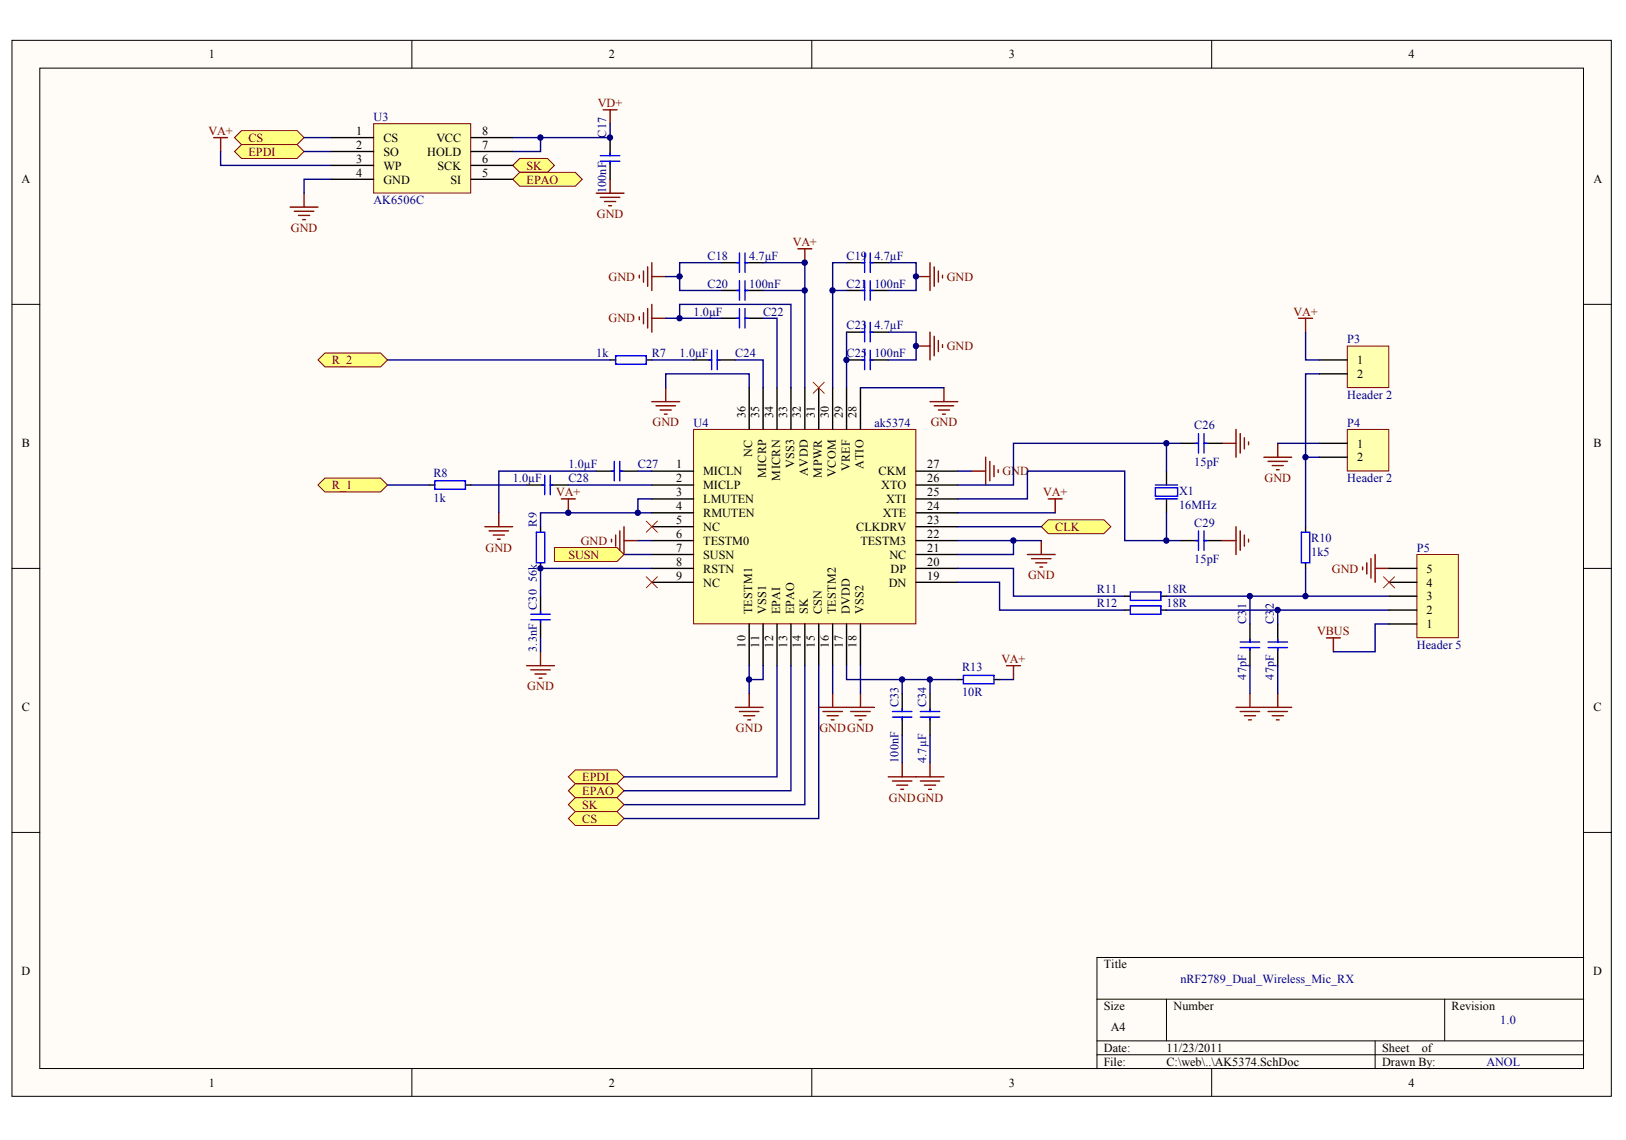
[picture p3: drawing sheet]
<svg xmlns="http://www.w3.org/2000/svg" width="287mm" height="201mm" viewBox="0 0 287 201" stroke-linecap="round" stroke-linejoin="round" font-family="sans-serif">
<defs><g id="words">
<g font-size="2.2">
<text x="36.9" y="10.3">1</text>
<text x="107.4" y="10.3">2</text>
<text x="177.9" y="10.3">3</text>
<text x="248.5" y="10.3">4</text>
<text x="62.8" y="23.8">1</text>
<text x="85" y="23.8">8</text>
<text x="62.8" y="26.2">2</text>
<text x="62.8" y="28.7">3</text>
<text x="67.6" y="25">CS</text>
<text x="67.6" y="27.5">SO</text>
<text x="67.6" y="29.9">WP</text>
<text x="75.4" y="27.5">HOLD</text>
<text x="77" y="25">VCC</text>
<text x="77.2" y="29.9">SCK</text>
<text x="85" y="28.7">6</text>
<text x="85" y="26.2">7</text>
<text x="3.8" y="32.3">A</text>
<text x="62.8" y="31.1">4</text>
<text x="67.6" y="32.4">GND</text>
<text x="79.5" y="32.4">SI</text>
<text x="85" y="31.1">5</text>
<text x="281.1" y="32.3">A</text>
<text x="239.4" y="64.2">1</text>
<text x="239.4" y="66.7">2</text>
<text x="3.9" y="78.9">B</text>
<text x="119.3" y="82.6">1</text>
<text x="124.1" y="83.8">MICLN</text>
<text x="155" y="83.8">CKM</text>
<text x="163.6" y="82.6">27</text>
<text x="239.4" y="78.9">1</text>
<text x="239.4" y="81.4">2</text>
<text x="281.1" y="78.9">B</text>
<text x="119.3" y="85.1">2</text>
<text x="119.3" y="87.5">3</text>
<text x="119.3" y="90">4</text>
<text x="124.1" y="86.3">MICLP</text>
<text x="124.1" y="88.7">LMUTEN</text>
<text x="155.4" y="86.3">XTO</text>
<text x="156.3" y="88.7">XTI</text>
<text x="163.6" y="90">24</text>
<text x="163.6" y="87.5">25</text>
<text x="163.6" y="85.1">26</text>
<text x="119.3" y="92.4">5</text>
<text x="119.3" y="94.9">6</text>
<text x="124.1" y="91.2">RMUTEN</text>
<text x="124.1" y="93.7">NC</text>
<text x="151" y="93.7">CLKDRV</text>
<text x="155.7" y="91.2">XTE</text>
<text x="163.6" y="94.9">22</text>
<text x="163.6" y="92.4">23</text>
<text x="119.3" y="97.3">7</text>
<text x="119.3" y="99.8">8</text>
<text x="124.1" y="96.1">TESTM0</text>
<text x="124.1" y="98.6">SUSN</text>
<text x="124.1" y="101">RSTN</text>
<text x="151.8" y="96.1">TESTM3</text>
<text x="156.9" y="98.6">NC</text>
<text x="157.1" y="101">DP</text>
<text x="163.6" y="99.8">20</text>
<text x="163.6" y="97.3">21</text>
<text x="251.6" y="101">5</text>
<text x="119.3" y="102.2">9</text>
<text x="124.1" y="103.5">NC</text>
<text x="156.8" y="103.5">DN</text>
<text x="163.6" y="102.2">19</text>
<text x="251.6" y="105.9">3</text>
<text x="251.6" y="103.5">4</text>
<text x="251.6" y="110.8">1</text>
<text x="251.6" y="108.4">2</text>
<text x="3.9" y="125.5">C</text>
<text x="281.1" y="125.5">C</text>
<text x="3.8" y="172">D</text>
<text x="194.7" y="170.8">Title</text>
<text x="281" y="172">D</text>
<text x="194.7" y="178.2">Size</text>
<text x="207" y="178.2">Number</text>
<text x="256.1" y="178.2">Revision</text>
<text x="194.7" y="185.5">Date:</text>
<text x="195.9" y="181.8">A4</text>
<text x="205.8" y="185.5">11/23/2011</text>
<text x="243.8" y="185.5">Sheet</text>
<text x="250.8" y="185.5">of</text>
<text x="36.9" y="191.7">1</text>
<text x="107.4" y="191.7">2</text>
<text x="177.9" y="191.7">3</text>
<text x="194.7" y="188">File:</text>
<text x="205.8" y="188">C:\web\..\AK5374.SchDoc</text>
<text x="243.8" y="188">Drawn By:</text>
<text x="248.5" y="191.7">4</text>
</g>
<g font-size="2.2" fill="#800000">
<text x="36.8" y="23.8">VA+</text>
<text x="105.5" y="18.9">VD+</text>
<text x="43.8" y="25">CS</text>
<text x="43.8" y="27.5">EPDI</text>
<text x="92.9" y="29.9">SK</text>
<text x="92.9" y="32.4">EPAO</text>
<text x="51.3" y="40.9">GND</text>
<text x="105.3" y="38.5">GND</text>
<text x="139.8" y="43.4">VA+</text>
<text x="107.3" y="49.5">GND</text>
<text x="167" y="49.5">GND</text>
<text x="107.3" y="56.9">GND</text>
<text x="228.2" y="55.7">VA+</text>
<text x="58.5" y="64.2">R_2</text>
<text x="167" y="61.8">GND</text>
<text x="115.1" y="75.2">GND</text>
<text x="164.2" y="75.2">GND</text>
<text x="176.8" y="83.8">GND</text>
<text x="58.5" y="86.3">R_1</text>
<text x="98.1" y="87.5">VA+</text>
<text x="184" y="87.5">VA+</text>
<text x="223.1" y="85">GND</text>
<text x="186.1" y="93.7">CLK</text>
<text x="85.7" y="97.3">GND</text>
<text x="100.3" y="98.6">SUSN</text>
<text x="102.4" y="96.1">GND</text>
<text x="234.9" y="101">GND</text>
<text x="181.3" y="102.2">GND</text>
<text x="232.4" y="112">VBUS</text>
<text x="176.6" y="116.9">VA+</text>
<text x="93" y="121.8">GND</text>
<text x="129.8" y="129.1">GND</text>
<text x="144.5" y="129.1">GNDGND</text>
<text x="102.7" y="137.8">EPDI</text>
<text x="102.7" y="140.2">EPAO</text>
<text x="102.7" y="142.7">SK</text>
<text x="156.8" y="141.4">GNDGND</text>
<text x="102.7" y="145.1">CS</text>
</g>
<g font-size="2.2" fill="#000080">
<text x="65.9" y="21.3">U3</text>
<text x="65.9" y="36">AK6506C</text>
<text x="124.8" y="45.9">C18</text>
<text x="132.1" y="45.9">4.7µF</text>
<text x="149.3" y="45.9">C19</text>
<text x="154.2" y="45.9">4.7µF</text>
<text x="124.8" y="50.8">C20</text>
<text x="132.1" y="50.8">100nF</text>
<text x="149.3" y="50.8">C21</text>
<text x="154.2" y="50.8">100nF</text>
<text x="122.3" y="55.7">1.0µF</text>
<text x="134.6" y="55.7">C22</text>
<text x="149.3" y="58.1">C23</text>
<text x="154.2" y="58.1">4.7µF</text>
<text x="105.2" y="63">1k</text>
<text x="115" y="63">R7</text>
<text x="119.9" y="63">1.0µF</text>
<text x="129.7" y="63">C24</text>
<text x="149.3" y="63">C25</text>
<text x="154.2" y="63">100nF</text>
<text x="237.7" y="60.6">P3</text>
<text x="237.7" y="70.4">Header 2</text>
<text x="122.3" y="75.3">U4</text>
<text x="154.2" y="75.3">ak5374</text>
<text x="210.7" y="75.8">C26</text>
<text x="237.7" y="75.3">P4</text>
<text x="100.3" y="82.6">1.0µF</text>
<text x="112.5" y="82.6">C27</text>
<text x="210.7" y="82.1">15pF</text>
<text x="76.5" y="84.1">R8</text>
<text x="76.5" y="88.6">1k</text>
<text x="90.4" y="85.1">1.0µF</text>
<text x="100.3" y="85.1">C28</text>
<text x="208" y="87.3">X1</text>
<text x="208" y="89.7">16MHz</text>
<text x="237.7" y="85.1">Header 2</text>
<text x="210.7" y="92.9">C29</text>
<text x="231.3" y="95.6">R10</text>
<text x="210.7" y="99.3">15pF</text>
<text x="231.3" y="98.1">1k5</text>
<text x="249.9" y="97.3">P5</text>
<text x="193.5" y="104.7">R11</text>
<text x="193.5" y="107.1">R12</text>
<text x="205.8" y="104.7">18R</text>
<text x="205.8" y="107.1">18R</text>
<text x="169.7" y="118.4">R13</text>
<text x="249.9" y="114.5">Header 5</text>
<text x="169.7" y="122.8">10R</text>
<text x="208.2" y="173.3">nRF2789_Dual_Wireless_Mic_RX</text>
<text x="264.6" y="180.7">1.0</text>
<text x="262.2" y="188">ANOL</text>
</g>
<g font-size="2.1" fill="#000080">
<text x="106.9" y="24.3" transform="rotate(-90 106.9 24.3)">C17</text>
<text x="106.9" y="34.1" transform="rotate(-90 106.9 34.1)">100nF</text>
<text x="94.7" y="92.9" transform="rotate(-90 94.7 92.9)">R9</text>
<text x="94.7" y="107.6" transform="rotate(-90 94.7 107.6)">C30</text>
<text x="94.7" y="102.7" transform="rotate(-90 94.7 102.7)">56k</text>
<text x="219.8" y="107.5" transform="rotate(-90 219.8 107.5)">1</text>
<text x="224.7" y="107.5" transform="rotate(-90 224.7 107.5)">2</text>
<text x="219.8" y="110.1" transform="rotate(-90 219.8 110.1)">C3</text>
<text x="224.7" y="110.1" transform="rotate(-90 224.7 110.1)">C3</text>
<text x="94.7" y="115" transform="rotate(-90 94.7 115)">3.3nF</text>
<text x="219.8" y="119.9" transform="rotate(-90 219.8 119.9)">47pF</text>
<text x="224.7" y="119.9" transform="rotate(-90 224.7 119.9)">47pF</text>
<text x="158.5" y="124.8" transform="rotate(-90 158.5 124.8)">C33</text>
<text x="163.4" y="124.8" transform="rotate(-90 163.4 124.8)">C34</text>
<text x="158.5" y="134.6" transform="rotate(-90 158.5 134.6)">100nF</text>
<text x="163.4" y="134.6" transform="rotate(-90 163.4 134.6)">4.7µF</text>
</g>
<g font-size="2.1">
<text x="131.5" y="73.8" transform="rotate(-90 131.5 73.8)">36</text>
<text x="133.9" y="73.8" transform="rotate(-90 133.9 73.8)">35</text>
<text x="136.4" y="73.8" transform="rotate(-90 136.4 73.8)">34</text>
<text x="138.8" y="73.8" transform="rotate(-90 138.8 73.8)">33</text>
<text x="141.3" y="73.8" transform="rotate(-90 141.3 73.8)">32</text>
<text x="143.7" y="73.8" transform="rotate(-90 143.7 73.8)">31</text>
<text x="146.2" y="73.8" transform="rotate(-90 146.2 73.8)">30</text>
<text x="148.6" y="73.8" transform="rotate(-90 148.6 73.8)">29</text>
<text x="151.1" y="73.8" transform="rotate(-90 151.1 73.8)">28</text>
<text x="132.7" y="80.6" transform="rotate(-90 132.7 80.6)">NC</text>
<text x="140.1" y="82.6" transform="rotate(-90 140.1 82.6)">VSS3</text>
<text x="142.5" y="83.9" transform="rotate(-90 142.5 83.9)">AVDD</text>
<text x="149.9" y="83.1" transform="rotate(-90 149.9 83.1)">VREF</text>
<text x="152.3" y="82.8" transform="rotate(-90 152.3 82.8)">ATIO</text>
<text x="135.2" y="84.4" transform="rotate(-90 135.2 84.4)">MICRP</text>
<text x="137.6" y="84.8" transform="rotate(-90 137.6 84.8)">MICRN</text>
<text x="145" y="84.3" transform="rotate(-90 145 84.3)">MPWR</text>
<text x="147.4" y="84.1" transform="rotate(-90 147.4 84.1)">VCOM</text>
<text x="132.7" y="108.3" transform="rotate(-90 132.7 108.3)">TESTM1</text>
<text x="135.2" y="108.3" transform="rotate(-90 135.2 108.3)">VSS1</text>
<text x="137.6" y="108.3" transform="rotate(-90 137.6 108.3)">EPAI</text>
<text x="140.1" y="108.3" transform="rotate(-90 140.1 108.3)">EPAO</text>
<text x="142.5" y="108.3" transform="rotate(-90 142.5 108.3)">SK</text>
<text x="145" y="108.3" transform="rotate(-90 145 108.3)">CSN</text>
<text x="147.4" y="108.3" transform="rotate(-90 147.4 108.3)">TESTM2</text>
<text x="149.9" y="108.3" transform="rotate(-90 149.9 108.3)">DVDD</text>
<text x="152.3" y="108.3" transform="rotate(-90 152.3 108.3)">VSS2</text>
<text x="131.5" y="114.2" transform="rotate(-90 131.5 114.2)">10</text>
<text x="133.9" y="114.2" transform="rotate(-90 133.9 114.2)">11</text>
<text x="136.4" y="114.2" transform="rotate(-90 136.4 114.2)">12</text>
<text x="138.8" y="114.2" transform="rotate(-90 138.8 114.2)">13</text>
<text x="141.3" y="114.2" transform="rotate(-90 141.3 114.2)">14</text>
<text x="143.7" y="114.2" transform="rotate(-90 143.7 114.2)">15</text>
<text x="146.2" y="114.2" transform="rotate(-90 146.2 114.2)">16</text>
<text x="148.6" y="114.2" transform="rotate(-90 148.6 114.2)">17</text>
<text x="151.1" y="114.2" transform="rotate(-90 151.1 114.2)">18</text>
</g>
</g></defs>
<g fill="#fffcf8" stroke="#000" stroke-width=".18">
<path d="M2.1 7.1h282.1v186.3h-282.1z"/>
<path d="M7 12h272.3v176.5h-272.3z"/>
</g>
<g fill="none" stroke="#000" stroke-width=".18">
<path d="M72.7 7.1v4.9M143.2 7.1v4.9M213.7 7.1v4.9M2.1 53.7h4.9M279.4 53.7h4.9M2.1 100.3h4.9M279.4 100.3h4.9M2.1 146.8h4.9M279.4 146.8h4.9M193.5 176.2h85.9M205.8 176.2v7.4M254.8 176.2v7.4"/>
<path d="M279.4 168.9h-85.9v19.6M72.7 188.5v4.9M143.2 188.5v4.9M193.5 183.6h85.9M193.5 186.1h85.9M213.7 188.5v4.9M242.6 183.6v4.9"/>
</g>
<path d="M122.3 75.7h39.2v34.3h-39.2z" fill="#ffffb0" stroke="#800000" stroke-width=".18"/>
<g fill="none" stroke="#000" stroke-width=".25">
<path d="M132.1 68.4v7.3M134.6 68.4v7.3M137.1 68.4v7.3M139.5 68.4v7.3M142 68.4v7.3M144.4 68.4v7.3M146.9 68.4v7.3M149.3 68.4v7.3M151.8 68.4v7.3M75.7 85.6h1M82.1 85.6h1M92.9 85.6h3.2"/>
<path d="M97.1 85.6h3.2M105.2 83.1h3.1M109.3 83.1h3.2M115 83.1h7.3M115 85.6h7.3M115 88h7.3M115 90.5h7.3M115 92.9h7.3M115 95.4h7.3M115 97.8h7.3M161.6 83.1h7.4M161.6 85.6h7.4"/>
<path d="M161.6 88h7.4M161.6 90.5h7.4M161.6 92.9h7.4M161.6 95.4h7.4M161.6 97.8h7.4M115 100.3h7.3M115 102.7h7.3M132.1 110.1v7.3M134.6 110.1v7.3M137.1 110.1v7.3M139.5 110.1v7.3M142 110.1v7.3"/>
<path d="M144.4 110.1v7.3M146.9 110.1v7.3M149.3 110.1v7.3M151.8 110.1v7.3M161.6 100.3h7.4M161.6 102.7h7.4"/>
</g>
<path d="M76.7 84.8h5.4v1.5h-5.4zM95.6 85.6h.5M96.1 83.8v3.5M97.1 83.8v3.5M97.1 85.6h.5M107.9 83.1h.4M108.3 81.4v3.4M109.3 81.4v3.4M109.3 83.1h.5" fill="none" stroke="#00f" stroke-width=".25"/>
<path d="M100.3 85.6h14.7M112.5 83.1h2.5M115 88h-2.5v2.5" fill="none" stroke="#000080" stroke-width=".25"/>
<path d="M85.5 92.9h4.9M86.3 93.6h3.4M87 94.4h2M87.7 95.1h.5M88 90.5v2.4M99 88h2.5M100.3 88v2.5" fill="none" stroke="#800000" stroke-width=".25"/>
<path d="M114 91.9l2 2M116 91.9l-2 2" fill="none" stroke="#f00" stroke-width=".18"/>
<path d="M97.8 96.6h11l1.3 1.2-1.3 1.2h-11z" fill-rule="evenodd" fill="#ffff80" stroke="#800000" stroke-width=".18"/>
<path d="M110.1 97.8h4.9" fill="none" stroke="#000080" stroke-width=".25"/>
<path d="M95.3 92.9v1M95.3 99.3v1" fill="none" stroke="#000" stroke-width=".25"/>
<path d="M94.6 93.9h1.5v5.4h-1.5z" fill="none" stroke="#00f" stroke-width=".25"/>
<path d="M56.1 85.6l1.2-1.3h9.8l1.3 1.3-1.3 1.2h-9.8z" fill-rule="evenodd" fill="#ffff80" stroke="#800000" stroke-width=".18"/>
<path d="M112.5 95.4h2.5M115 90.5h-19.7v2.4M95.3 112.5v2.5M115 100.3h-19.7v4.9M132.1 117.4v4.9M134.6 117.4v2.5h-2.5" fill="none" stroke="#000080" stroke-width=".25"/>
<path d="M95.3 105.2v3.1M95.3 109.3v3.2" fill="none" stroke="#000" stroke-width=".25"/>
<path d="M93.6 108.3h3.5M93.6 109.3h3.5M95.3 107.9v.4M95.3 109.3v.5" fill="none" stroke="#00f" stroke-width=".25"/>
<g fill="none" stroke="#800000" stroke-width=".25">
<path d="M107.9 95.1v.5M108.6 94.4v1.9M109.3 93.6v3.5M110.1 92.9v4.9M110.1 95.4h2.4M92.9 117.4h4.9M93.6 118.2h3.5M94.4 118.9h1.9M95.1 119.6h.5M95.3 115v2.4M129.7 124.8h4.9M130.4 125.5h3.5"/>
<path d="M131.2 126.2h1.9M131.9 127h.5M132.1 122.3v2.5"/>
</g>
<path d="M114 101.7l2 2M116 101.7l-2 2" fill="none" stroke="#f00" stroke-width=".18"/>
<path d="M100.3 137l1.2-1.2h7.3l1.3 1.2-1.3 1.3h-7.3z" fill-rule="evenodd" fill="#ffff80" stroke="#800000" stroke-width=".18"/>
<path d="M137.1 117.4v19.6h-27" fill="none" stroke="#000080" stroke-width=".25"/>
<path d="M100.3 139.5l1.2-1.2h7.3l1.3 1.2-1.3 1.2h-7.3z" fill-rule="evenodd" fill="#ffff80" stroke="#800000" stroke-width=".18"/>
<path d="M139.5 117.4v22.1h-29.4M142 117.4v24.5h-31.9" fill="none" stroke="#000080" stroke-width=".25"/>
<g fill="#ffff80" stroke="#800000" stroke-width=".18">
<path d="M100.3 141.9l1.2-1.2h7.3l1.3 1.2-1.3 1.3h-7.3z" fill-rule="evenodd"/>
<path d="M100.3 144.4l1.2-1.2h7.3l1.3 1.2-1.3 1.2h-7.3z" fill-rule="evenodd"/>
</g>
<path d="M169 95.4h9.8v2.4h-9.8M144.4 117.4v27h-34.3M146.9 117.4v4.9M149.3 117.4v2.5h19.7M151.8 117.4v4.9M159.1 119.9v2.4M164 119.9v2.4M176.3 119.9h2.5M159.1 129.7v4.9M164 129.7v4.9" fill="none" stroke="#000080" stroke-width=".25"/>
<g fill="none" stroke="#800000" stroke-width=".25">
<path d="M181.2 97.8h4.9M182 98.5h3.4M182.7 99.3h2M183.7 95.4v2.4M177.5 117.4h2.5M178.8 117.4v2.5M183.4 100h.5M144.4 124.8h9.8M145.2 125.5h3.4M145.9 126.2h2M146.6 127h.5M146.9 122.3v2.5"/>
<path d="M150.1 125.5h3.4M150.8 126.2h2M151.5 127h.5M151.8 122.3v2.5M156.7 137h9.8M157.4 137.8h3.5M158.2 138.5h1.9M158.9 139.2h.5M159.1 134.6v2.4M162.3 137.8h3.5M163.1 138.5h1.9M163.8 139.2h.5"/>
<path d="M164 134.6v2.4"/>
</g>
<path d="M169 119.9h.9M175.3 119.9h1M159.1 122.3v3.2M159.1 126.5v3.2M164 122.3v3.2M164 126.5v3.2" fill="none" stroke="#000" stroke-width=".25"/>
<path d="M169.9 119.1h5.4v1.5h-5.4zM157.4 125.5h3.5M157.4 126.5h3.5M159.1 125v.5M159.1 126.5v.5M162.3 125.5h3.5M162.3 126.5h3.5M164 125v.5M164 126.5v.5" fill="none" stroke="#00f" stroke-width=".25"/>
<path d="M183.7 92.9l1.2-1.2h9.8l1.2 1.2-1.2 1.2h-9.8z" fill-rule="evenodd" fill="#ffff80" stroke="#800000" stroke-width=".18"/>
<g fill="none" stroke="#000080" stroke-width=".25">
<path d="M68.4 63.5h39.2M115 63.5h7.3M117.4 68.4v-2.5h14.7v2.5M129.7 63.5h4.9v4.9M205.8 78.2v4.9M208.2 78.2h-29.4v7.4h-9.8M68.4 85.6h7.3M83.1 85.6h9.8M105.2 83.1h-17.2v7.4M169 88h12.2v-4.9h17.2v12.3h9.8M169 92.9h14.7M169 90.5h17.1"/>
<path d="M169 83.1h2.4M205.8 90.5v4.9"/>
</g>
<g fill="none" stroke="#800000" stroke-width=".25">
<path d="M115 70.8h4.9M115.7 71.6h3.4M116.4 72.3h2M117.2 73.1h.5M117.4 68.4v2.4M215.6 78.2h2.4M218 75.7v4.9M218.8 76.5v3.4M219.5 77.2v2M220.2 78v.4M171.4 83.1h2.5M173.9 80.6v5"/>
<path d="M174.6 81.4v3.4M175.3 82.1v2M176.1 82.9v.4M184.9 88h2.5M186.1 88v2.5M215.6 95.4h2.4M218 92.9v4.9M218.8 93.6v3.5M219.5 94.4v1.9M220.2 95.1v.5"/>
</g>
<path d="M107.6 63.5h1M114 63.5h1M122.3 63.5h3.2M126.5 63.5h3.2M208.2 78.2h3.2M212.4 78.2h3.2M205.8 83.1v2.5M205.8 88v2.5M208.2 95.4h3.2M212.4 95.4h3.2" fill="none" stroke="#000" stroke-width=".25"/>
<g fill="none" stroke="#00f" stroke-width=".25">
<path d="M108.6 62.8h5.4v1.4h-5.4zM125 63.5h.5M125.5 61.8v3.4M126.5 61.8v3.4M126.5 63.5h.5M210.9 78.2h.5M211.4 76.5v3.4M212.4 76.5v3.4M212.4 78.2h.5M203.8 86h3.9v1.5h-3.9zM203.8 85.6h3.9M203.8 88h3.9"/>
<path d="M210.9 95.4h.5M211.4 93.6v3.5M212.4 93.6v3.5M212.4 95.4h.5"/>
</g>
<path d="M56.1 63.5l1.2-1.2h9.8l1.3 1.2-1.3 1.2h-9.8z" fill-rule="evenodd" fill="#ffff80" stroke="#800000" stroke-width=".18"/>
<g fill="none" stroke="#000" stroke-width=".25">
<path d="M127.2 56.1h3.2M127.2 51.2h3.2M127.2 46.3h3.2M131.4 56.1h3.2M131.4 51.2h3.2M131.4 46.3h3.2M149.3 51.2h3.2M149.3 46.3h3.2M149.3 58.6h3.2M153.5 51.2h3.2M153.5 46.3h3.2M153.5 58.6h3.2"/>
<path d="M149.3 63.5h3.2M153.5 63.5h3.2M198.4 105.2h1M198.4 107.6h1M204.8 105.2h1M204.8 107.6h1"/>
</g>
<g fill="none" stroke="#00f" stroke-width=".25">
<path d="M129.9 56.1h.5M129.9 51.2h.5M129.9 46.3h.5M130.4 44.6v3.4M130.4 49.5v3.5M130.4 54.4v3.5M131.4 44.6v3.4M131.4 49.5v3.5M131.4 54.4v3.5M131.4 56.1h.5M131.4 51.2h.5M131.4 46.3h.5"/>
<path d="M152 51.2h.5M152 46.3h.5M152 58.6h.5M152.5 44.6v3.4M152.5 49.5v3.5M152.5 56.9v3.4M153.5 51.2h.5M153.5 46.3h.5M153.5 44.6v3.4M153.5 49.5v3.5M153.5 56.9v3.4M153.5 58.6h.5"/>
<path d="M152 63.5h.5M152.5 61.8v3.4M153.5 61.8v3.4M153.5 63.5h.5M199.4 104.4h5.4v1.5h-5.4zM199.4 106.9h5.4v1.4h-5.4z"/>
</g>
<g fill="none" stroke="#000080" stroke-width=".25">
<path d="M117.4 56.1h2.5v-2.4h19.6v14.7M117.4 48.8h2.5M119.9 56.1h7.3M127.2 46.3h-7.3v4.9h7.3M134.6 56.1h2.5v12.3M134.6 46.3h7.4v22.1M134.6 51.2h7.4M146.9 51.2h2.4M149.3 46.3h-2.4v22.1M149.3 58.6v9.8M156.7 46.3h4.9v4.9h-4.9M156.7 58.6h4.9v4.9h-4.9"/>
<path d="M151.8 68.4h14.7M178.8 95.4h4.9M169 100.3h9.8v4.9h19.6M169 102.7h7.3v4.9h22.1M205.8 105.2h39.2M205.8 107.6h39.2"/>
</g>
<g fill="none" stroke="#800000" stroke-width=".25">
<path d="M112.8 48.5v.5M112.8 55.9v.5M113.5 47.8v2M113.5 55.2v1.9M114.2 47.1v3.4M114.2 54.4v3.5M115 46.3v4.9M115 53.7v4.9M115 56.1h2.4M115 48.8h2.4M140.7 43.9h2.5M142 43.9v2.4"/>
<path d="M161.6 48.8h2.4M164 46.3v4.9M164 58.6v4.9M164.8 47.1v3.4M164.8 59.3v3.5M165.5 47.8v2M166.3 48.5v.5M161.6 61h2.4M164 70.8h5M164.8 71.6h3.4M165.5 60.1v1.9M165.5 72.3h2"/>
<path d="M166.3 60.8v.5M166.3 73.1h.4M166.5 68.4v2.4M241.1 99.3v1.9M241.8 98.5v3.5M242.6 97.8v4.9M240.3 100v.5M242.6 100.3h2.4"/>
</g>
<path d="M143.4 67.4l2 2M145.4 67.4l-2 2" fill="none" stroke="#f00" stroke-width=".18"/>
<path d="M41.4 24.3l1.2-1.3h9.8l1.2 1.3-1.2 1.2h-9.8z" fill-rule="evenodd" fill="#ffff80" stroke="#800000" stroke-width=".18"/>
<path d="M53.6 24.3h4.9" fill="none" stroke="#000080" stroke-width=".25"/>
<path d="M41.4 26.7l1.2-1.2h9.8l1.2 1.2-1.2 1.2h-9.8z" fill-rule="evenodd" fill="#ffff80" stroke="#800000" stroke-width=".18"/>
<path d="M106.4 19.4h2.4M107.6 19.4v2.4M37.7 24.3h2.4M38.9 24.3v2.4M51.2 36.5h4.9M51.9 37.3h3.5M52.7 38h1.9M53.4 38.7h.5M53.6 34.1v2.4" fill="none" stroke="#800000" stroke-width=".25"/>
<path d="M38.9 26.7v2.5h19.6M95.3 24.3v2.4h-4.9" fill="none" stroke="#000080" stroke-width=".25"/>
<path d="M107.6 24.3v3.2M107.6 28.4v3.2" fill="none" stroke="#000" stroke-width=".25"/>
<path d="M105.9 27.5h3.4M105.9 28.4h3.4M107.6 27v.5M107.6 28.4v.5" fill="none" stroke="#00f" stroke-width=".25"/>
<g fill="#ffff80" stroke="#800000" stroke-width=".18">
<path d="M90.4 29.2l1.3-1.3h4.9l1.2 1.3-1.2 1.2h-4.9z" fill-rule="evenodd"/>
<path d="M90.4 31.6l1.3-1.2h9.8l1.2 1.2-1.2 1.3h-9.8z" fill-rule="evenodd"/>
</g>
<g fill="none" stroke="#800000" stroke-width=".25">
<path d="M105.2 34.1h4.9M105.9 34.8h3.4M106.6 35.5h2M107.4 36.3h.5M107.6 31.6v2.5M229.1 56.1h2.4M230.3 56.1v2.5M234 112.5h2.4M235.2 112.5v2.5M218 124.8h9.8M218.8 125.5h3.4M219.5 126.2h2"/>
<path d="M220.2 127h.5M220.5 122.3v2.5M223.7 125.5h3.4M224.4 126.2h2M225.1 127h.5M225.4 122.3v2.5"/>
</g>
<path d="M53.6 26.7h4.9M58.5 31.6h-4.9v2.5M107.6 21.8v2.5h-17.2M220.5 105.2v4.9M220.5 117.4v4.9M225.4 107.6v2.5M225.4 117.4v4.9M230.3 100.3v4.9M245 110.1h-2.4v4.9h-7.4" fill="none" stroke="#000080" stroke-width=".25"/>
<path d="M230.3 92.9v1M230.3 99.3v1M220.5 110.1v3.2M220.5 114.2v3.2M225.4 110.1v3.2M225.4 114.2v3.2" fill="none" stroke="#000" stroke-width=".25"/>
<path d="M229.6 93.9h1.4v5.4h-1.4zM218.8 114.2h3.4M218.8 113.3h3.4M220.5 112.8v.5M220.5 114.2v.5M223.7 114.2h3.4M223.7 113.3h3.4M225.4 112.8v.5M225.4 114.2v.5" fill="none" stroke="#00f" stroke-width=".25"/>
<path d="M249.9 97.8h7.3v14.7h-7.3z" fill="#ffffb0" stroke="#800000" stroke-width=".18"/>
<path d="M245 110.1h4.9M245 107.6h4.9M245 105.2h4.9M245 102.7h4.9M245 100.3h4.9" fill="none" stroke="#000" stroke-width=".25"/>
<path d="M244 101.7l2 2M246 101.7l-2 2" fill="none" stroke="#f00" stroke-width=".18"/>
<path d="M65.9 21.8h17.1v12.3h-17.1z" fill="#ffffb0" stroke="#800000" stroke-width=".18"/>
<path d="M58.5 24.3h7.4M58.5 26.7h7.4M58.5 29.2h7.4M58.5 31.6h7.4M83.1 24.3h7.3M83.1 26.7h7.3M83.1 29.2h7.3M83.1 31.6h7.3" fill="none" stroke="#000" stroke-width=".25"/>
<path d="M237.7 61h7.3v7.4h-7.3z" fill="#ffffb0" stroke="#800000" stroke-width=".18"/>
<path d="M232.7 63.5h5M232.7 65.9h5" fill="none" stroke="#000" stroke-width=".25"/>
<path d="M237.7 75.7h7.3v7.4h-7.3z" fill="#ffffb0" stroke="#800000" stroke-width=".18"/>
<path d="M232.7 78.2h5M232.7 80.6h5" fill="none" stroke="#000" stroke-width=".25"/>
<path d="M230.3 58.6v4.9h2.4M225.4 78.2h7.3M232.7 65.9h-2.4v14.7M232.7 80.6h-2.4v12.3" fill="none" stroke="#000080" stroke-width=".25"/>
<path d="M225.4 78.2v2.4M222.9 80.6h4.9M223.7 81.4h3.4M224.4 82.1h2M225.1 82.9h.5" fill="none" stroke="#800000" stroke-width=".25"/>
<g fill="#000080" stroke="#000080" stroke-width=".18">
<circle cx="95.3" cy="100.2" r=".47"/>
<circle cx="95.3" cy="24.3" r=".47"/>
<circle cx="100.2" cy="90.4" r=".47"/>
<circle cx="107.6" cy="24.3" r=".47"/>
<circle cx="112.5" cy="90.4" r=".47"/>
<circle cx="119.9" cy="56.1" r=".47"/>
<circle cx="119.9" cy="48.8" r=".47"/>
<circle cx="132.1" cy="119.9" r=".47"/>
<circle cx="141.9" cy="51.2" r=".47"/>
<circle cx="141.9" cy="46.3" r=".47"/>
<circle cx="146.8" cy="51.2" r=".47"/>
<circle cx="149.3" cy="63.5" r=".47"/>
<circle cx="159.1" cy="119.9" r=".47"/>
<circle cx="161.6" cy="61" r=".47"/>
<circle cx="161.6" cy="48.8" r=".47"/>
<circle cx="164" cy="119.9" r=".47"/>
<circle cx="178.7" cy="95.3" r=".47"/>
<circle cx="205.7" cy="95.3" r=".47"/>
<circle cx="205.7" cy="78.2" r=".47"/>
<circle cx="220.4" cy="105.1" r=".47"/>
<circle cx="225.4" cy="107.6" r=".47"/>
<circle cx="230.3" cy="105.1" r=".47"/>
<circle cx="230.3" cy="80.6" r=".47"/>
</g>
<use href="#words"/>
</svg>
